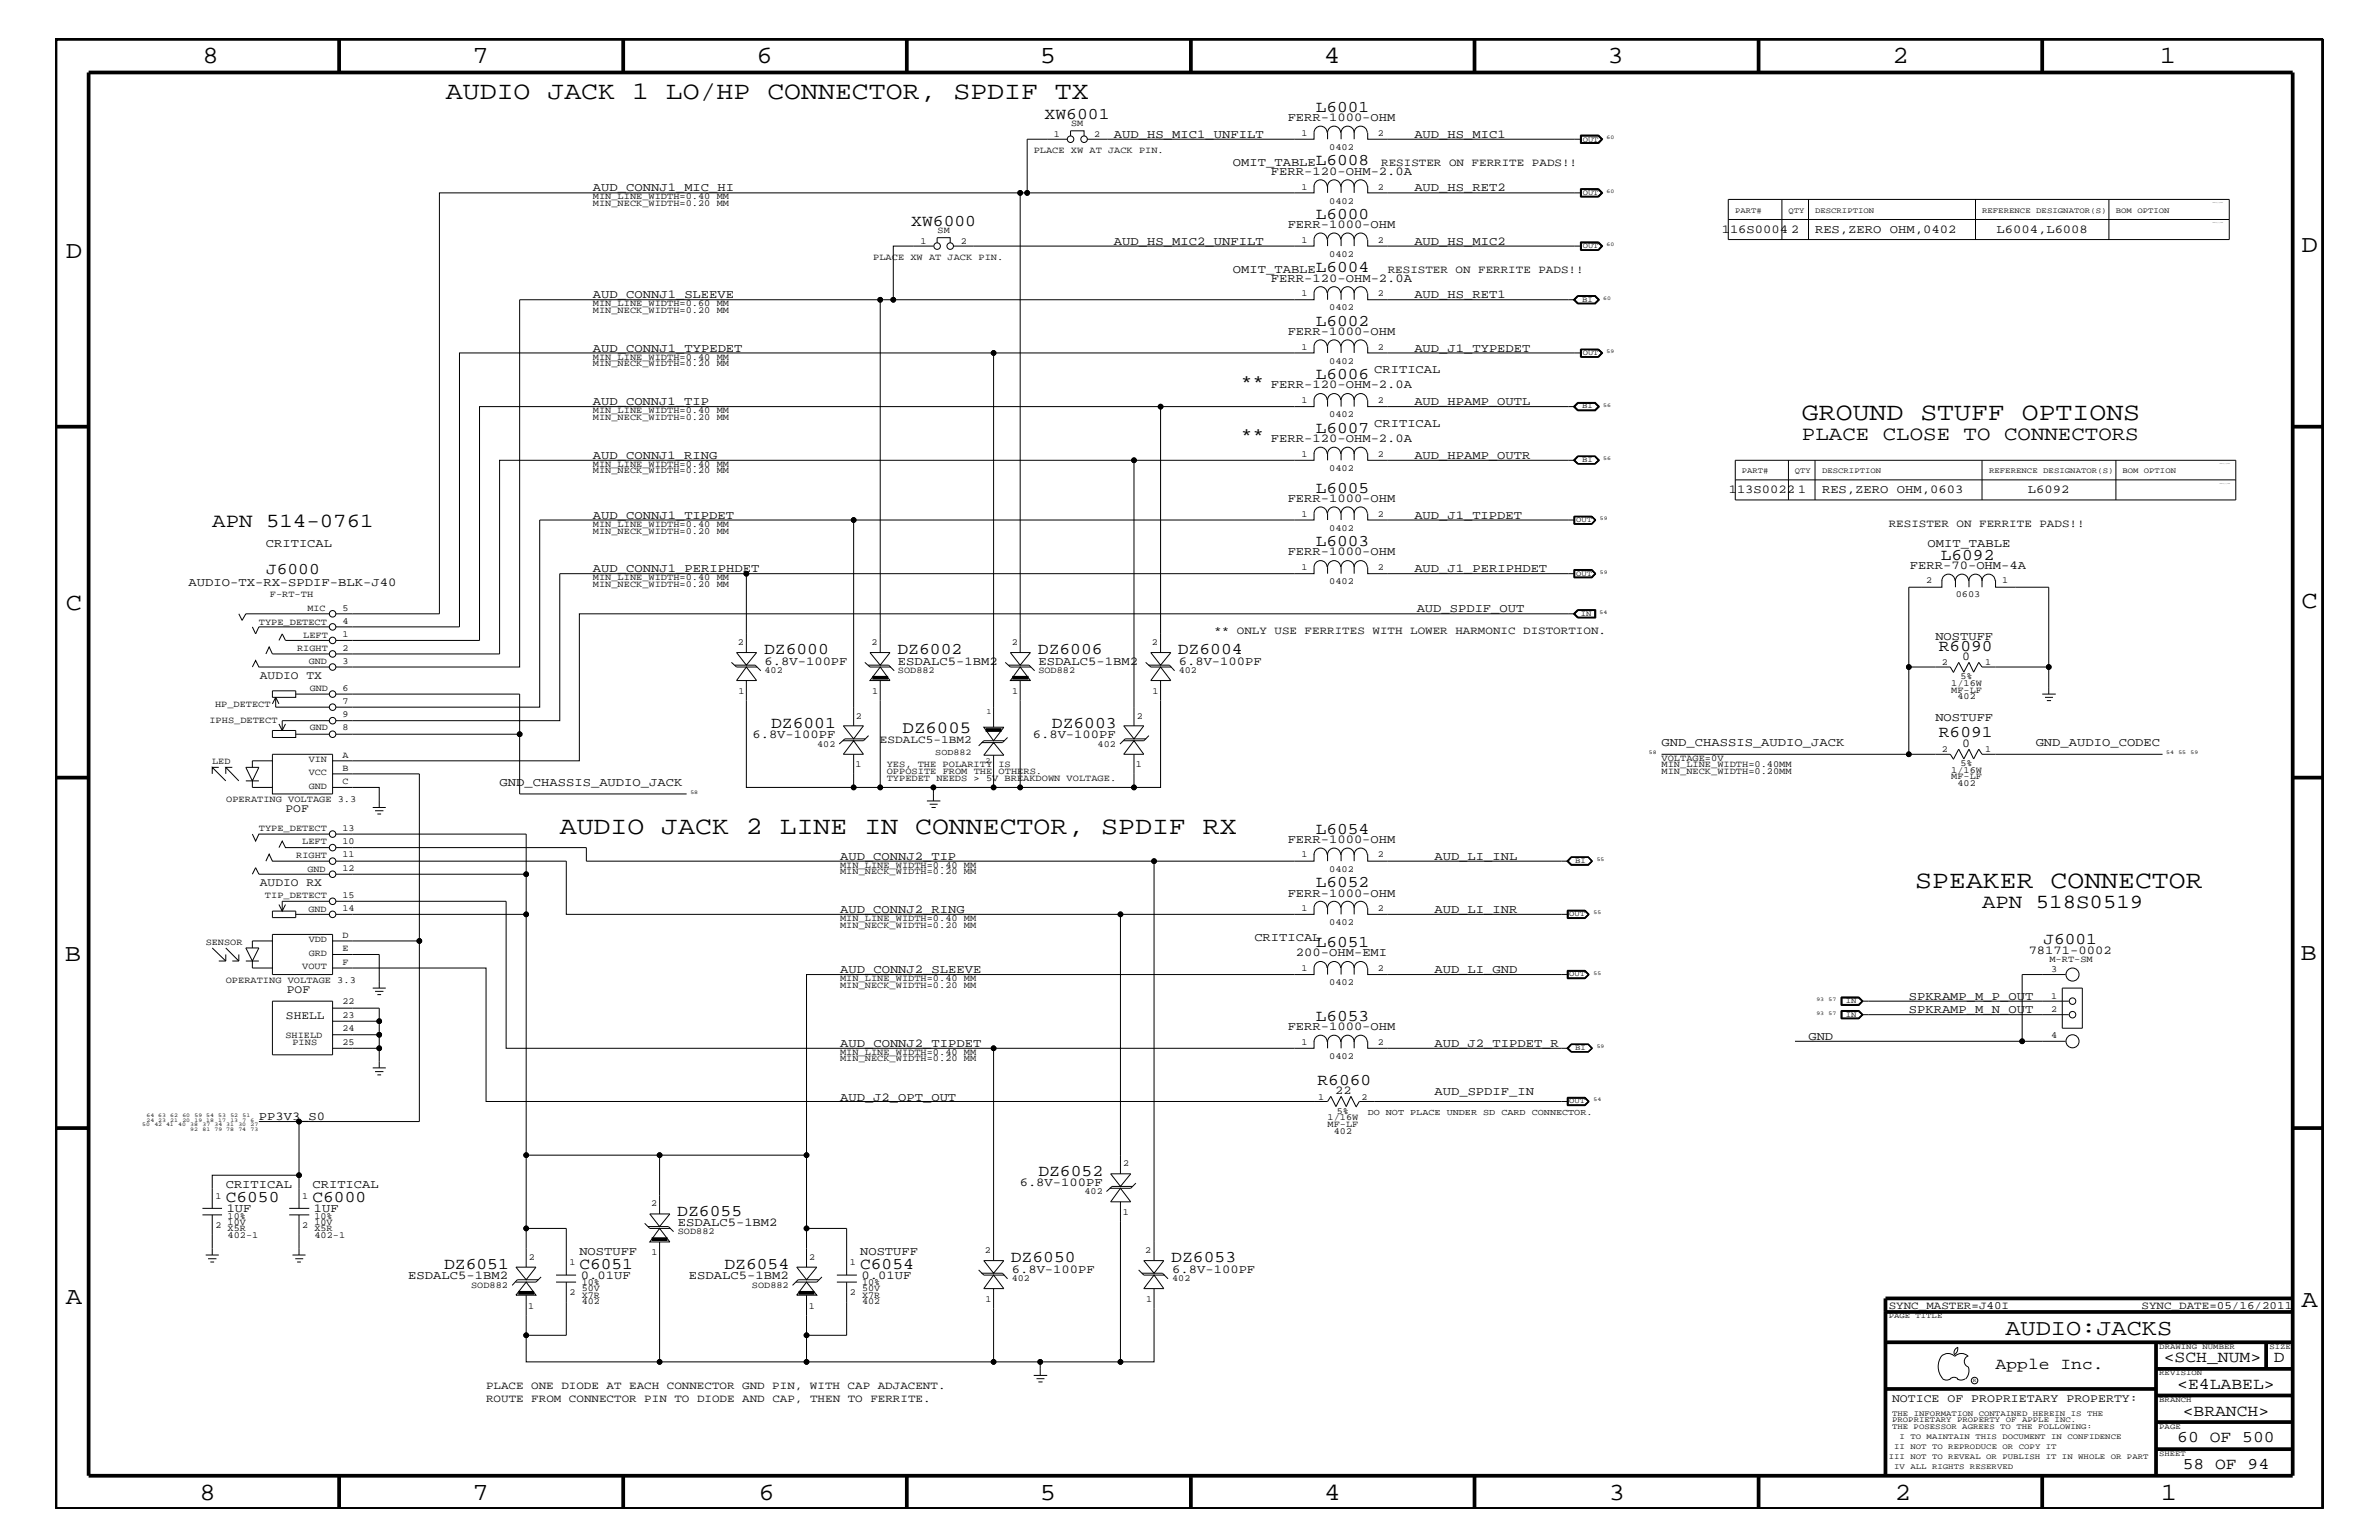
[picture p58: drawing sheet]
<svg xmlns="http://www.w3.org/2000/svg" width="432mm" height="279mm" viewBox="0 0 432 279" stroke-linecap="round" stroke-linejoin="round" font-family="sans-serif">
<defs><g id="words">
<g font-size="4.6">
<text x="80.9" y="18">AUDIO JACK 1 LO/HP CONNECTOR, SPDIF TX</text>
<text x="327.1" y="76.2">GROUND STUFF OPTIONS</text>
<text x="101.6" y="151.3">AUDIO JACK 2 LINE IN CONNECTOR, SPDIF RX</text>
<text x="347.6" y="161.1">SPEAKER CONNECTOR</text>
</g>
<g font-size="4.5">
<text x="36.7" y="11.5">8</text>
<text x="85.8" y="11.5">7</text>
<text x="137.3" y="11.5">6</text>
<text x="188.7" y="11.5">5</text>
<text x="240.3" y="11.5">4</text>
<text x="291.8" y="11.5">3</text>
<text x="343.5" y="11.5">2</text>
<text x="392" y="11.5">1</text>
<text x="11.9" y="46.8">D</text>
<text x="417.7" y="45.7">D</text>
<text x="11.9" y="110.6">C</text>
<text x="417.7" y="110.3">C</text>
<text x="11.8" y="174.3">B</text>
<text x="417.6" y="174.2">B</text>
<text x="11.9" y="236.7">A</text>
<text x="417.7" y="237.1">A</text>
<text x="36.2" y="272.1">8</text>
<text x="85.8" y="272.1">7</text>
<text x="137.7" y="272.1">6</text>
<text x="188.7" y="272.1">5</text>
<text x="240.4" y="272.1">4</text>
<text x="292" y="272.1">3</text>
<text x="343.9" y="272.1">2</text>
<text x="392.2" y="272.1">1</text>
</g>
<text font-size="4.1" x="364" y="242.3">AUDIO:JACKS</text>
<g font-size="3.6">
<text x="327.1" y="79.9">PLACE CLOSE TO CONNECTORS</text>
<text x="38.5" y="95.6">APN 514-0761</text>
<text x="359.7" y="164.7">APN 518S0519</text>
</g>
<g font-size="3.2">
<text x="225.2" y="70.1">**</text>
<text x="225.2" y="79.9">**</text>
</g>
<text font-size="3.1" x="163.8" y="133">DZ6005</text>
<g font-size="3">
<text x="189.6" y="21.5">XW6001</text>
<text x="238.8" y="20.3">L6001</text>
<text x="238.8" y="30">L6008</text>
<text x="165.4" y="40.9">XW6000</text>
<text x="238.8" y="39.7">L6000</text>
<text x="238.8" y="49.4">L6004</text>
<text x="238.8" y="59.1">L6002</text>
<text x="238.8" y="68.8">L6006</text>
<text x="238.8" y="78.5">L6007</text>
<text x="238.8" y="89.4">L6005</text>
<text x="238.8" y="99.1">L6003</text>
<text x="352.3" y="101.5">L6092</text>
<text x="48.3" y="104.1">J6000</text>
<text x="138.7" y="118.7">DZ6000</text>
<text x="162.9" y="118.7">DZ6002</text>
<text x="188.4" y="118.7">DZ6006</text>
<text x="213.8" y="118.7">DZ6004</text>
<text x="351.9" y="118.1">R6090</text>
<text x="140" y="132.1">DZ6001</text>
<text x="190.9" y="132.1">DZ6003</text>
<text x="351.9" y="133.8">R6091</text>
<text x="238.8" y="151.2">L6054</text>
<text x="238.8" y="160.9">L6052</text>
<text x="238.8" y="171.8">L6051</text>
<text x="370.9" y="171.2">J6001</text>
<text x="238.8" y="185.2">L6053</text>
<text x="239.1" y="196.8">R6060</text>
<text x="188.5" y="213.3">DZ6052</text>
<text x="41" y="218">C6050</text>
<text x="56.7" y="218">C6000</text>
<text x="122.9" y="220.6">DZ6055</text>
<text x="80.6" y="230.2">DZ6051</text>
<text x="105.2" y="230.2">C6051</text>
<text x="131.5" y="230.2">DZ6054</text>
<text x="156.1" y="230.2">C6054</text>
<text x="183.5" y="229.1">DZ6050</text>
<text x="212.6" y="229.1">DZ6053</text>
<text x="362.2" y="248.4">Apple Inc.</text>
<text x="392.7" y="247.1">&lt;SCH_NUM&gt;</text>
<text x="395.2" y="252">&lt;E4LABEL&gt;</text>
<text x="412.7" y="247.1">D</text>
<text x="396.2" y="256.8">&lt;BRANCH&gt;</text>
<text x="395.2" y="261.6">60 OF 500</text>
<text x="396.2" y="266.6">58 OF 94</text>
</g>
<g font-size="2.2">
<text x="233.7" y="22">FERR-1000-OHM</text>
<text x="202.2" y="25">AUD_HS_MIC1_UNFILT</text>
<text x="256.7" y="25">AUD_HS_MIC1</text>
<text x="107.6" y="34.7">AUD_CONNJ1_MIC_HI</text>
<text x="223.8" y="30.2">OMIT_TABLE</text>
<text x="230.7" y="31.7">FERR-120-OHM-2.0A</text>
<text x="256.7" y="34.7">AUD_HS_RET2</text>
<text x="233.7" y="41.4">FERR-1000-OHM</text>
<text x="202.2" y="44.4">AUD_HS_MIC2_UNFILT</text>
<text x="256.7" y="44.4">AUD_HS_MIC2</text>
<text x="312.5" y="42.3">116S0004</text>
<text x="325.1" y="42.3">2</text>
<text x="329.4" y="42.3">RES,ZERO OHM,0402</text>
<text x="362.4" y="42.3">L6004,L6008</text>
<text x="223.8" y="49.6">OMIT_TABLE</text>
<text x="230.7" y="51.1">FERR-120-OHM-2.0A</text>
<text x="107.6" y="54.1">AUD_CONNJ1_SLEEVE</text>
<text x="256.7" y="54.1">AUD_HS_RET1</text>
<text x="107.6" y="63.9">AUD_CONNJ1_TYPEDET</text>
<text x="233.7" y="60.8">FERR-1000-OHM</text>
<text x="256.7" y="63.9">AUD_J1_TYPEDET</text>
<text x="230.7" y="70.5">FERR-120-OHM-2.0A</text>
<text x="249.4" y="67.7">CRITICAL</text>
<text x="107.6" y="73.5">AUD_CONNJ1_TIP</text>
<text x="249.4" y="77.4">CRITICAL</text>
<text x="256.7" y="73.5">AUD_HPAMP_OUTL</text>
<text x="107.6" y="83.3">AUD_CONNJ1_RING</text>
<text x="230.7" y="80.2">FERR-120-OHM-2.0A</text>
<text x="256.7" y="83.3">AUD_HPAMP_OUTR</text>
<text x="313.8" y="89.5">113S0022</text>
<text x="326.3" y="89.5">1</text>
<text x="330.7" y="89.5">RES,ZERO OHM,0603</text>
<text x="368.1" y="89.5">L6092</text>
<text x="107.6" y="94.2">AUD_CONNJ1_TIPDET</text>
<text x="233.7" y="91.1">FERR-1000-OHM</text>
<text x="256.7" y="94.2">AUD_J1_TIPDET</text>
<text x="48.3" y="99.3">CRITICAL</text>
<text x="233.7" y="100.8">FERR-1000-OHM</text>
<text x="349.8" y="99.3">OMIT_TABLE</text>
<text x="34.2" y="106.4">AUDIO-TX-RX-SPDIF-BLK-J40</text>
<text x="107.6" y="103.8">AUD_CONNJ1_PERIPHDET</text>
<text x="256.7" y="103.8">AUD_J1_PERIPHDET</text>
<text x="346.7" y="103.2">FERR-70-OHM-4A</text>
<text x="257.1" y="111.1">AUD_SPDIF_OUT</text>
<text x="351.3" y="116.2">NOSTUFF</text>
<text x="356.2" y="119.7">0</text>
<text x="138.8" y="120.6">6.8V-100PF</text>
<text x="163" y="120.6">ESDALC5-1BM2</text>
<text x="188.5" y="120.6">ESDALC5-1BM2</text>
<text x="214" y="120.6">6.8V-100PF</text>
<text x="351.3" y="130.8">NOSTUFF</text>
<text x="136.6" y="133.9">6.8V-100PF</text>
<text x="187.5" y="133.9">6.8V-100PF</text>
<text x="301.6" y="135.3">GND_CHASSIS_AUDIO_JACK</text>
<text x="356.2" y="135.5">0</text>
<text x="369.5" y="135.3">GND_AUDIO_CODEC</text>
<text x="90.7" y="142.6">GND_CHASSIS_AUDIO_JACK</text>
<text x="152.5" y="156">AUD_CONNJ2_TIP</text>
<text x="233.7" y="152.9">FERR-1000-OHM</text>
<text x="260.4" y="156">AUD_LI_INL</text>
<text x="152.5" y="165.6">AUD_CONNJ2_RING</text>
<text x="233.7" y="162.7">FERR-1000-OHM</text>
<text x="260.3" y="165.6">AUD_LI_INR</text>
<text x="227.7" y="170.7">CRITICAL</text>
<text x="235.2" y="173.5">200-OHM-EMI</text>
<text x="368.2" y="173.2">78171-0002</text>
<text x="152.5" y="176.6">AUD_CONNJ2_SLEEVE</text>
<text x="260.3" y="176.6">AUD_LI_GND</text>
<text x="346.5" y="181.4">SPKRAMP_M_P_OUT</text>
<text x="346.5" y="183.8">SPKRAMP_M_N_OUT</text>
<text x="152.5" y="189.9">AUD_CONNJ2_TIPDET</text>
<text x="233.7" y="186.9">FERR-1000-OHM</text>
<text x="260.3" y="189.9">AUD_J2_TIPDET_R</text>
<text x="328.3" y="188.7">GND</text>
<text x="47" y="203.2">PP3V3_S0</text>
<text x="152.5" y="199.8">AUD_J2_OPT_OUT</text>
<text x="242.4" y="198.5">22</text>
<text x="260.3" y="198.7">AUD_SPDIF_IN</text>
<text x="41" y="215.6">CRITICAL</text>
<text x="56.7" y="215.6">CRITICAL</text>
<text x="185.1" y="215.2">6.8V-100PF</text>
<text x="41.1" y="219.8">1UF</text>
<text x="57" y="219.8">1UF</text>
<text x="105.2" y="227.7">NOSTUFF</text>
<text x="123" y="222.4">ESDALC5-1BM2</text>
<text x="156.1" y="227.7">NOSTUFF</text>
<text x="74.1" y="232.1">ESDALC5-1BM2</text>
<text x="105.4" y="232">0.01UF</text>
<text x="125.1" y="232.1">ESDALC5-1BM2</text>
<text x="156.4" y="232">0.01UF</text>
<text x="183.6" y="230.9">6.8V-100PF</text>
<text x="212.8" y="230.9">6.8V-100PF</text>
</g>
<g font-size="2.1">
<text x="47.2" y="123.1">AUDIO TX</text>
<text x="51.8" y="147.3">POF</text>
<text x="47.2" y="160.7">AUDIO RX</text>
<text x="51.9" y="184.9">SHELL</text>
<text x="52.1" y="180.2">POF</text>
<text x="343.4" y="254.4">NOTICE OF PROPRIETARY PROPERTY:</text>
</g>
<g font-size="2">
<text x="250.7" y="30.2">RESISTER ON FERRITE PADS!!</text>
<text x="251.9" y="49.6">RESISTER ON FERRITE PADS!!</text>
<text x="342.8" y="95.6">RESISTER ON FERRITE PADS!!</text>
<text x="220.4" y="115">** ONLY USE FERRITES WITH LOWER HARMONIC DISTORTION.</text>
<text x="159.7" y="134.8">ESDALC5-1BM2</text>
<text x="342.8" y="237.4">SYNC_MASTER=J40I</text>
<text x="388.7" y="237.4">SYNC_DATE=05/16/2011</text>
<text x="88.2" y="252">PLACE ONE DIODE AT EACH CONNECTOR GND PIN, WITH CAP ADJACENT.</text>
<text x="88.2" y="254.4">ROUTE FROM CONNECTOR PIN TO DIODE AND CAP, THEN TO FERRITE.</text>
</g>
<g font-size="1.7">
<text x="194.4" y="22.9">SM</text>
<text x="187.6" y="27.7">PLACE XW AT JACK PIN.</text>
<text x="191.3" y="24.9">1</text>
<text x="198.6" y="24.9">2</text>
<text x="236.2" y="24.7">1</text>
<text x="241.3" y="27.2">0402</text>
<text x="250.1" y="24.7">2</text>
<text x="236.2" y="34.4">1</text>
<text x="250.1" y="34.4">2</text>
<text x="107.6" y="37.4">MIN_NECK_WIDTH=0.20 MM</text>
<text x="107.6" y="36.2">MIN_LINE_WIDTH=0.40 MM</text>
<text x="241.3" y="36.9">0402</text>
<text x="158.5" y="47.1">PLACE XW AT JACK PIN.</text>
<text x="167.1" y="44.3">1</text>
<text x="170.2" y="42.3">SM</text>
<text x="174.4" y="44.3">2</text>
<text x="236.2" y="44.1">1</text>
<text x="241.3" y="46.6">0402</text>
<text x="250.1" y="44.1">2</text>
<text x="236.2" y="53.8">1</text>
<text x="250.1" y="53.8">2</text>
<text x="107.6" y="56.8">MIN_NECK_WIDTH=0.20 MM</text>
<text x="107.6" y="55.6">MIN_LINE_WIDTH=0.60 MM</text>
<text x="241.3" y="56.3">0402</text>
<text x="107.6" y="65.3">MIN_LINE_WIDTH=0.40 MM</text>
<text x="236.2" y="63.4">1</text>
<text x="241.3" y="66">0402</text>
<text x="250.1" y="63.4">2</text>
<text x="107.6" y="66.5">MIN_NECK_WIDTH=0.20 MM</text>
<text x="107.6" y="76.2">MIN_NECK_WIDTH=0.20 MM</text>
<text x="107.6" y="75">MIN_LINE_WIDTH=0.40 MM</text>
<text x="236.2" y="73.2">1</text>
<text x="241.3" y="75.7">0402</text>
<text x="250.1" y="73.2">2</text>
<text x="236.2" y="82.8">1</text>
<text x="250.1" y="82.8">2</text>
<text x="107.6" y="85.9">MIN_NECK_WIDTH=0.20 MM</text>
<text x="107.6" y="84.7">MIN_LINE_WIDTH=0.40 MM</text>
<text x="241.3" y="85.4">0402</text>
<text x="107.6" y="95.6">MIN_LINE_WIDTH=0.40 MM</text>
<text x="236.2" y="93.8">1</text>
<text x="250.1" y="93.8">2</text>
<text x="107.6" y="96.8">MIN_NECK_WIDTH=0.20 MM</text>
<text x="241.3" y="96.3">0402</text>
<text x="107.6" y="105.3">MIN_LINE_WIDTH=0.40 MM</text>
<text x="107.6" y="106.5">MIN_NECK_WIDTH=0.20 MM</text>
<text x="236.2" y="103.5">1</text>
<text x="241.3" y="106">0402</text>
<text x="250.1" y="103.5">2</text>
<text x="349.6" y="105.9">2</text>
<text x="363.4" y="105.9">1</text>
<text x="47" y="113.3">TYPE_DETECT</text>
<text x="49" y="108.2">F-RT-TH</text>
<text x="55.8" y="110.8">MIC</text>
<text x="62.1" y="113.1">4</text>
<text x="62.1" y="110.8">5</text>
<text x="355" y="108.4">0603</text>
<text x="53.9" y="118.1">RIGHT</text>
<text x="55" y="115.7">LEFT</text>
<text x="62.1" y="118.1">2</text>
<text x="62.1" y="115.6">1</text>
<text x="133.9" y="117">2</text>
<text x="158.2" y="117">2</text>
<text x="183.6" y="117">2</text>
<text x="209" y="117">2</text>
<text x="56" y="120.4">GND</text>
<text x="56.2" y="125.3">GND</text>
<text x="62.1" y="125.3">6</text>
<text x="62.1" y="120.4">3</text>
<text x="134" y="125.9">1</text>
<text x="138.8" y="122.1">402</text>
<text x="158.3" y="125.9">1</text>
<text x="163" y="122.1">SOD882</text>
<text x="183.7" y="125.9">1</text>
<text x="188.5" y="122.1">SOD882</text>
<text x="209.2" y="125.9">1</text>
<text x="214" y="122.1">402</text>
<text x="352.5" y="120.7">2</text>
<text x="354.2" y="124.4">1/16W</text>
<text x="354.2" y="125.7">MF-LF</text>
<text x="355.9" y="123.2">5%</text>
<text x="360.3" y="120.7">1</text>
<text x="38" y="131.1">IPHS_DETECT</text>
<text x="39" y="128.3">HP_DETECT</text>
<text x="62.1" y="130.2">9</text>
<text x="62.1" y="127.7">7</text>
<text x="155.4" y="130.4">2</text>
<text x="206.3" y="130.4">2</text>
<text x="355.3" y="126.9">402</text>
<text x="56.2" y="132.5">GND</text>
<text x="62.1" y="137.4">A</text>
<text x="62.1" y="132.5">8</text>
<text x="148.3" y="135.5">402</text>
<text x="199.2" y="135.5">402</text>
<text x="352.5" y="136.4">2</text>
<text x="360.3" y="136.4">1</text>
<text x="38.5" y="138.6">LED</text>
<text x="56" y="138.3">VIN</text>
<text x="56" y="143.1">GND</text>
<text x="56" y="140.7">VCC</text>
<text x="62.1" y="139.8">B</text>
<text x="62.1" y="142.3">C</text>
<text x="155.3" y="139.2">1</text>
<text x="161" y="140.4">OPPOSITE FROM THE OTHERS.</text>
<text x="161" y="139.2">YES, THE POLARITY IS</text>
<text x="161" y="141.7">TYPEDET NEEDS &gt; 5V BREAKDOWN VOLTAGE.</text>
<text x="206.2" y="139.2">1</text>
<text x="301.6" y="139.2">MIN_LINE_WIDTH=0.40MM</text>
<text x="301.6" y="138">VOLTAGE=0V</text>
<text x="301.6" y="140.4">MIN_NECK_WIDTH=0.20MM</text>
<text x="354.2" y="140.2">1/16W</text>
<text x="354.2" y="141.4">MF-LF</text>
<text x="355.3" y="142.6">402</text>
<text x="355.9" y="139">5%</text>
<text x="41.1" y="145.6">OPERATING VOLTAGE 3.3</text>
<text x="47" y="150.7">TYPE_DETECT</text>
<text x="53.8" y="155.7">RIGHT</text>
<text x="54.9" y="153.2">LEFT</text>
<text x="62.1" y="150.7">13</text>
<text x="62.1" y="155.6">11</text>
<text x="62.1" y="153.2">10</text>
<text x="236.2" y="155.6">1</text>
<text x="250.1" y="155.6">2</text>
<text x="55.8" y="158.2">GND</text>
<text x="62.1" y="158">12</text>
<text x="152.5" y="158.6">MIN_NECK_WIDTH=0.20 MM</text>
<text x="152.5" y="157.4">MIN_LINE_WIDTH=0.40 MM</text>
<text x="241.3" y="158.2">0402</text>
<text x="48.1" y="162.8">TIP_DETECT</text>
<text x="56" y="165.4">GND</text>
<text x="62.1" y="162.8">15</text>
<text x="62.1" y="165.3">14</text>
<text x="152.5" y="167.1">MIN_LINE_WIDTH=0.40 MM</text>
<text x="236.2" y="165.3">1</text>
<text x="241.3" y="167.8">0402</text>
<text x="250.1" y="165.3">2</text>
<text x="37.3" y="171.4">SENSOR</text>
<text x="56" y="171">VDD</text>
<text x="56" y="173.4">GRD</text>
<text x="62.1" y="170.1">D</text>
<text x="62.1" y="172.6">E</text>
<text x="152.5" y="168.3">MIN_NECK_WIDTH=0.20 MM</text>
<text x="41" y="178.4">OPERATING VOLTAGE 3.3</text>
<text x="54.9" y="175.9">VOUT</text>
<text x="62.1" y="175">F</text>
<text x="152.5" y="179.3">MIN_NECK_WIDTH=0.20 MM</text>
<text x="152.5" y="178">MIN_LINE_WIDTH=0.40 MM</text>
<text x="236.2" y="176.2">1</text>
<text x="241.3" y="178.8">0402</text>
<text x="250.1" y="176.2">2</text>
<text x="372" y="174.6">M-RT-SM</text>
<text x="372.3" y="176.3">3</text>
<text x="62.1" y="182.2">22</text>
<text x="62.1" y="184.7">23</text>
<text x="372.3" y="183.6">2</text>
<text x="372.3" y="181.2">1</text>
<text x="51.8" y="188.2">SHIELD</text>
<text x="53.1" y="189.5">PINS</text>
<text x="62.1" y="189.5">25</text>
<text x="62.1" y="187.1">24</text>
<text x="152.5" y="191.4">MIN_LINE_WIDTH=0.40 MM</text>
<text x="236.2" y="189.5">1</text>
<text x="250.1" y="189.5">2</text>
<text x="372.3" y="188.4">4</text>
<text x="152.5" y="192.6">MIN_NECK_WIDTH=0.20 MM</text>
<text x="241.3" y="192.1">0402</text>
<text x="239.3" y="199.5">1</text>
<text x="241" y="203.2">1/16W</text>
<text x="242.7" y="202">5%</text>
<text x="247.1" y="199.5">2</text>
<text x="241" y="204.4">MF-LF</text>
<text x="242.1" y="205.7">402</text>
<text x="203.9" y="211.6">2</text>
<text x="39.1" y="217.5">1</text>
<text x="41.3" y="221.1">10%</text>
<text x="54.9" y="217.5">1</text>
<text x="57.1" y="221.1">10%</text>
<text x="118.2" y="218.9">2</text>
<text x="196.8" y="216.7">402</text>
<text x="203.8" y="220.4">1</text>
<text x="39.1" y="222.9">2</text>
<text x="41.3" y="222.2">10V</text>
<text x="41.3" y="224.6">402-1</text>
<text x="41.3" y="223.4">X5R</text>
<text x="54.9" y="222.9">2</text>
<text x="57.1" y="222.2">10V</text>
<text x="57.1" y="224.6">402-1</text>
<text x="57.1" y="223.4">X5R</text>
<text x="118.3" y="227.7">1</text>
<text x="123" y="224">SOD882</text>
<text x="178.7" y="227.4">2</text>
<text x="207.9" y="227.4">2</text>
<text x="85.5" y="233.7">SOD882</text>
<text x="96" y="228.5">2</text>
<text x="103.4" y="229.6">1</text>
<text x="105.6" y="233.2">10%</text>
<text x="136.5" y="233.7">SOD882</text>
<text x="146.9" y="228.5">2</text>
<text x="154.3" y="229.6">1</text>
<text x="156.5" y="233.2">10%</text>
<text x="183.6" y="232.4">402</text>
<text x="212.8" y="232.4">402</text>
<text x="95.8" y="237.4">1</text>
<text x="103.4" y="235">2</text>
<text x="105.6" y="234.3">50V</text>
<text x="105.6" y="236.7">402</text>
<text x="105.6" y="235.5">X7R</text>
<text x="146.8" y="237.4">1</text>
<text x="154.3" y="235">2</text>
<text x="156.5" y="235.5">X7R</text>
<text x="156.5" y="234.3">50V</text>
<text x="156.5" y="236.7">402</text>
<text x="178.9" y="236.2">1</text>
<text x="208" y="236.2">1</text>
</g>
<g font-size="1.6">
<text x="169.8" y="136.9">SOD882</text>
<text x="248.2" y="202.3">DO NOT PLACE UNDER SD CARD CONNECTOR.</text>
</g>
<g font-size="1.4">
<text x="287.3" y="25.7">OUT</text>
<text x="287.3" y="35.3">OUT</text>
<text x="315" y="38.6">PART#</text>
<text x="324.6" y="38.6">QTY</text>
<text x="329.4" y="38.6">DESCRIPTION</text>
<text x="359.7" y="38.6">REFERENCE DESIGNATOR(S)</text>
<text x="384" y="38.6">BOM OPTION</text>
<text x="287.3" y="45.1">OUT</text>
<text x="287.2" y="54.7">BI</text>
<text x="287.3" y="64.5">OUT</text>
<text x="287.2" y="74.1">BI</text>
<text x="287.2" y="83.8">BI</text>
<text x="316.1" y="85.9">PART#</text>
<text x="325.8" y="85.9">QTY</text>
<text x="330.7" y="85.9">DESCRIPTION</text>
<text x="361" y="85.9">REFERENCE DESIGNATOR(S)</text>
<text x="385.2" y="85.9">BOM OPTION</text>
<text x="286.1" y="94.8">OUT</text>
<text x="286.1" y="104.4">OUT</text>
<text x="286.9" y="111.7">IN</text>
<text x="179.1" y="129.6">1</text>
<text x="178.9" y="138.4">2</text>
<text x="285.9" y="156.6">BI</text>
<text x="284.8" y="166.2">OUT</text>
<text x="284.8" y="177.2">OUT</text>
<text x="335" y="182.1">IN</text>
<text x="335" y="184.4">IN</text>
<text x="285.9" y="190.5">BI</text>
<text x="284.8" y="200.2">OUT</text>
<text x="342.8" y="239.2">PAGE TITLE</text>
<text x="391.9" y="244.7">DRAWING NUMBER</text>
<text x="411.9" y="244.7">SIZE</text>
<text x="391.9" y="249.5">REVISION</text>
<text x="343.4" y="256.8">THE INFORMATION CONTAINED HEREIN IS THE</text>
<text x="391.9" y="254.4">BRANCH</text>
<text x="343.4" y="258">PROPRIETARY PROPERTY OF APPLE INC.</text>
<text x="343.4" y="259.3">THE POSESSOR AGREES TO THE FOLLOWING:</text>
<text x="343.8" y="262.9">II NOT TO REPRODUCE OR COPY IT</text>
<text x="344.8" y="261.1">I TO MAINTAIN THIS DOCUMENT IN CONFIDENCE</text>
<text x="391.9" y="259.3">PAGE</text>
<text x="342.8" y="264.7">III NOT TO REVEAL OR PUBLISH IT IN WHOLE OR PART</text>
<text x="343.8" y="266.6">IV ALL RIGHTS RESERVED</text>
<text x="391.9" y="264.1">SHEET</text>
</g>
<g font-size="1">
<text x="291.6" y="25.3">60</text>
<text x="291.6" y="35">60</text>
<text x="291.6" y="44.6">60</text>
<text x="291" y="54.4">60</text>
<text x="291.6" y="64">59</text>
<text x="291" y="73.8">56</text>
<text x="291" y="83.5">56</text>
<text x="290.4" y="94.3">59</text>
<text x="290.4" y="104.1">59</text>
<text x="290.3" y="111.4">54</text>
<text x="299.3" y="136.8">58</text>
<text x="393.2" y="136.8">54</text>
<text x="395.4" y="136.8">55</text>
<text x="397.6" y="136.8">59</text>
<text x="125.3" y="144">58</text>
<text x="289.8" y="156.2">55</text>
<text x="289.2" y="165.9">55</text>
<text x="289.2" y="176.8">55</text>
<text x="329.7" y="181.6">93</text>
<text x="329.7" y="184.1">93</text>
<text x="331.9" y="181.6">57</text>
<text x="331.9" y="184.1">57</text>
<text x="289.8" y="190.2">59</text>
<text x="26.6" y="203.5">24 23</text>
<text x="26.6" y="202.6">64 63</text>
<text x="30.9" y="203.5">21</text>
<text x="30.9" y="202.6">62</text>
<text x="33.1" y="203.5">20</text>
<text x="33.1" y="202.6">60</text>
<text x="35.3" y="203.5">19 18</text>
<text x="35.3" y="202.6">59 54</text>
<text x="39.6" y="203.5">17</text>
<text x="39.6" y="202.6">53</text>
<text x="41.8" y="203.5">13</text>
<text x="41.8" y="202.6">52</text>
<text x="44" y="203.5">7</text>
<text x="44" y="202.6">51</text>
<text x="45.5" y="203.5">6</text>
<text x="289.2" y="199.8">54</text>
<text x="25.8" y="204.3">50</text>
<text x="28" y="204.3">42 41</text>
<text x="32.3" y="204.3">40</text>
<text x="34.5" y="204.3">38</text>
<text x="34.5" y="205.3">92</text>
<text x="36.7" y="204.3">37</text>
<text x="36.7" y="205.3">81</text>
<text x="38.9" y="204.3">34 31</text>
<text x="38.9" y="205.3">79 78</text>
<text x="43.3" y="204.3">30</text>
<text x="43.3" y="205.3">74</text>
<text x="45.5" y="204.3">27</text>
<text x="45.5" y="205.3">73</text>
<text x="358.1" y="250.7">R</text>
</g>
</g></defs>
<g fill="none" stroke="#000" stroke-width=".18">
<path d="M185.2 35h-105.4v76.4h-18.8M186.4 35h-1.2v83.4M193.7 25.3h-7.3v9.7M194.3 24.7v-1h2.5v1M238.5 33.7v1.3h-52.1M238.5 33.8a1.19 1.19 0 0 1 1.2-1.2 1.19 1.19 0 0 1 1.2 1.2M240.9 24.1a1.19 1.19 0 0 0-1.2-1.2 1.19 1.19 0 0 0-1.2 1.2v1.2h-41.1M241 33.8a1.19 1.19 0 0 1 1.1-1.2 1.19 1.19 0 0 1 1.2 1.2M241 33.7v1.3M243.3 24.1a1.19 1.19 0 0 0-1.2-1.2 1.19 1.19 0 0 0-1.1 1.2v1.2M243.4 33.8a1.19 1.19 0 0 1 1.2-1.2 1.19 1.19 0 0 1 1.2 1.2 1.19 1.19 0 0 1 1.2-1.2 1.19 1.19 0 0 1 1.2 1.2M243.4 33.7v1.3"/>
<path d="M245.8 24.1a1.19 1.19 0 0 0-1.2-1.2 1.19 1.19 0 0 0-1.2 1.2v1.2M245.8 24.1a1.19 1.19 0 0 1 1.2-1.2 1.19 1.19 0 0 1 1.2 1.2M245.8 24.1v1.2M245.8 33.7v1.3M248.2 24.1v1.2h38.8M248.2 33.7v1.3h38.8M286.9 24.5h3.3l.7 .8-.7 .7h-3.3zM286.9 34.2h3.3l.7 .8-.7 .8h-3.3zM286.9 26v-1.4h3.3l.6 .7-.6 .7M286.9 34.3h3.3l.6 .7-.6 .7h-3.3zM287 24.7h3.1l.6 .6-.6 .6h-3.1zM287 34.3v1.4"/>
<path d="M287 34.4h3.1l.6 .6-.6 .6h-3.1M290.1 24.7l.6 .6-.6 .6h-3.1M290.1 34.3l.6 .7-.6 .7M313.7 36.2h90.9v7.3h-90.9zM313.7 39.8h90.9M323.4 36.2v7.3M328.3 36.2v7.3M358.6 36.2v7.3M382.8 36.2v7.3M159.8 54.4v64M162.1 54.4h-67.8v66.6h-33.3M169.4 44.6h-7.3v9.8h76.4v-1.2a1.19 1.19 0 0 1 1.2-1.2 1.19 1.19 0 0 1 1.2 1.2"/>
<path d="M170.1 44.1v-1h2.4v1M240.9 43.5a1.19 1.19 0 0 0-1.2-1.2 1.19 1.19 0 0 0-1.2 1.2v1.1h-65.4M243.3 43.5a1.19 1.19 0 0 0-1.2-1.2 1.19 1.19 0 0 0-1.1 1.2v1.1M243.3 53.2a1.19 1.19 0 0 0-1.2-1.2 1.19 1.19 0 0 0-1.1 1.2v1.2M245.8 43.5a1.19 1.19 0 0 0-1.2-1.2 1.19 1.19 0 0 0-1.2 1.2v1.1M245.8 43.5a1.19 1.19 0 0 1 1.2-1.2 1.19 1.19 0 0 1 1.2 1.2M245.8 53.2a1.19 1.19 0 0 0-1.2-1.2 1.19 1.19 0 0 0-1.2 1.2v1.2M245.8 53.2a1.19 1.19 0 0 1 1.2-1.2 1.19 1.19 0 0 1 1.2 1.2M245.8 43.5v1.1M245.8 53.2v1.2M248.2 43.5v1.1h38.8M248.2 53.2v1.2h37.6"/>
<path d="M286.3 53.7h3.2l.7 .7-.7 .7h-3.2l-.6-.7zM286.3 53.6h3.3l.7 .8-.7 .7h-3.3l-.7-.7zM286.4 53.8h3.1l.6 .6-.6 .6h-3.1l-.6-.6zM286.4 53.7h3.1l.7 .7-.7 .7h-3.1l-.6-.7zM286.9 43.9h3.3l.7 .7-.7 .8h-3.3zM286.9 45.4v-1.4h3.3l.6 .6-.6 .8M290.1 44.1h-3.1v1.2h3.1M290.1 44.1l.6 .5-.6 .7M180.3 64h-96.9v49.7h-22.4M210.7 73.8h-123.7v42.4h-26M240.9 62.9a1.19 1.19 0 0 0-1.2-1.2 1.19 1.19 0 0 0-1.2 1.2v1.1h-58.2v67.9M240.9 72.6a1.19 1.19 0 0 0-1.2-1.2 1.19 1.19 0 0 0-1.2 1.2v1.2h-27.8v44.6"/>
<path d="M243.3 62.9a1.19 1.19 0 0 0-1.2-1.2 1.19 1.19 0 0 0-1.1 1.2v1.1M243.3 72.6a1.19 1.19 0 0 0-1.2-1.2 1.19 1.19 0 0 0-1.1 1.2v1.2M245.8 62.9a1.19 1.19 0 0 0-1.2-1.2 1.19 1.19 0 0 0-1.2 1.2v1.1M245.8 62.9a1.19 1.19 0 0 1 1.2-1.2 1.19 1.19 0 0 1 1.2 1.2M245.8 72.6a1.19 1.19 0 0 0-1.2-1.2 1.19 1.19 0 0 0-1.2 1.2v1.2M245.8 72.6a1.19 1.19 0 0 1 1.2-1.2 1.19 1.19 0 0 1 1.2 1.2M245.8 62.9v1.1M245.8 72.6v1.2M248.2 62.9v1.1h38.8M248.2 72.6v1.2h37.6M286.3 73.1h3.2l.7 .7-.7 .7h-3.2l-.6-.7zM286.3 73h3.3l.7 .8-.7 .7h-3.3l-.7-.7z"/>
<path d="M286.4 73.2h3.1l.6 .6-.6 .6h-3.1l-.6-.6zM286.4 73.1h3.1l.7 .7-.7 .7h-3.1l-.6-.7zM286.9 63.4v1.4M290.1 63.4h-3.1v1.3h3.1M290.1 63.4l.6 .6-.6 .7M290.2 63.4h-3.3v1.4h3.3M290.2 63.4l.7 .6-.7 .8M290.2 63.4l.6 .6-.6 .8M154.9 94.3h-56.9v34h-37M205.8 83.5h-115.1v35.1h-29.7M238.5 82.2v1.3h-32.7v48.2M238.5 82.3a1.19 1.19 0 0 1 1.2-1.2 1.19 1.19 0 0 1 1.2 1.2"/>
<path d="M240.9 93.2a1.19 1.19 0 0 0-1.2-1.2 1.19 1.19 0 0 0-1.2 1.2v1.1h-83.6v37.4M241 82.3a1.19 1.19 0 0 1 1.1-1.2 1.19 1.19 0 0 1 1.2 1.2M241 82.2v1.3M243.3 93.2a1.19 1.19 0 0 0-1.2-1.2 1.19 1.19 0 0 0-1.1 1.2v1.1M243.4 82.3a1.19 1.19 0 0 1 1.2-1.2 1.19 1.19 0 0 1 1.2 1.2 1.19 1.19 0 0 1 1.2-1.2 1.19 1.19 0 0 1 1.2 1.2M243.4 82.2v1.3M245.8 93.2a1.19 1.19 0 0 0-1.2-1.2 1.19 1.19 0 0 0-1.2 1.2v1.1M245.8 93.2a1.19 1.19 0 0 1 1.2-1.2 1.19 1.19 0 0 1 1.2 1.2M245.8 82.2v1.3M245.8 93.2v1.1M248.2 82.2v1.3h37.6M248.2 93.2v1.1h37.6"/>
<path d="M285.7 93.7h3.3l.6 .6-.6 .8h-3.3zM285.8 95h3.1M285.8 93.7v1.4M285.8 93.8h3.1M285.8 93.8v1.2M286.3 82.7h3.2l.7 .8-.7 .7h-3.2M286.3 82.7h3.3l.7 .8-.7 .7h-3.3M286.3 82.7l-.7 .8 .7 .7M286.3 82.7l-.6 .8 .6 .7M286.4 82.8h3.1l.6 .7-.6 .6h-3.1M286.4 82.8h3.1l.7 .7-.7 .6h-3.1M286.4 82.8l-.6 .7 .6 .6"/>
<path d="M288.9 93.7l.7 .6M288.9 93.8l.7 .5-.7 .7M288.9 93.8l.6 .5-.6 .7M289.6 94.3l-.7 .8M315 83.5h90.8v7.2h-90.8zM315 87.1h90.8M324.6 83.5v7.2M329.4 83.5v7.2M359.7 83.5v7.2M384 83.5v7.2M43.3 111.4l.6 1.2 .7-1.2h15.2M45.8 113.7l.6 1.3 .6-1.3h12.8"/>
<path d="M48.3 118.6l.6-1.2 .5 1.2h10.4M50.6 116.2l.6-1.2 .6 1.2h8M133.7 118.4h3.6l-1.8 2.3zM135.5 104.1h-33.9v26.7h-40.6M157.9 118.4h3.6l-1.7 2.3zM183.4 118.4h3.6l-1.8 2.3zM208.9 118.4h3.6l-1.8 2.3zM240.9 102.9a1.19 1.19 0 0 0-1.2-1.2 1.19 1.19 0 0 0-1.2 1.2v1.2h-103v14.3M243.3 102.9a1.19 1.19 0 0 0-1.2-1.2 1.19 1.19 0 0 0-1.1 1.2v1.2M245.8 102.9a1.19 1.19 0 0 0-1.2-1.2 1.19 1.19 0 0 0-1.2 1.2v1.2M245.8 102.9a1.19 1.19 0 0 1 1.2-1.2 1.19 1.19 0 0 1 1.2 1.2M245.8 102.9v1.2"/>
<path d="M248.2 102.9v1.2h37.6M285.7 103.3h3.3l.6 .8-.6 .7h-3.3zM285.8 111.4h-180.6v26.6h-44.8M285.8 103.5h3.1l.6 .6-.6 .6h-3.1zM286.3 110.6h3.3v1.5h-3.3l-.7-.7zM286.3 110.7h3.3v1.3h-3.3l-.6-.6zM286.4 110.7l-.6 .7 .6 .6M288.9 103.4h-3.1v1.4h3.1M288.9 103.4l.7 .7M288.9 103.4l.7 .7-.7 .7M289.5 110.8h-3.1l-.6 .6 .6 .6h3.1M289.5 110.7v1.3"/>
<path d="M289.6 104.1l-.7 .7M352.5 105.3v1.2h-6v14.5h7.5l.6 1M352.5 105.4a1.19 1.19 0 0 1 1.2-1.2 1.19 1.19 0 0 1 1.1 1.2M354.9 105.4a1.19 1.19 0 0 1 1.2-1.2 1.19 1.19 0 0 1 1.2 1.2M354.9 105.3v1.2M357.4 105.4a1.19 1.19 0 0 1 1.2-1.2 1.19 1.19 0 0 1 1.1 1.2 1.19 1.19 0 0 1 1.2-1.2 1.19 1.19 0 0 1 1.2 1.2M357.4 105.3v1.2M359.7 105.3v1.2M362.2 105.3v1.2h9.7v19.4M38.5 139.2h1.2M41 139.2v1.2M42.2 139.2h-1.2l2.3 2.5"/>
<path d="M44.6 139.2h2.4l-1.2 2.5zM45.8 121l.6-1.2 .6 1.2h12.8M49.4 136.8h11v7.2h-11zM49.4 132.5h4.3v1.3h-4.3zM49.4 125.3h4.3v1.2h-4.3zM49.4 138h-3.6v1.2M50 126.5v1.8h9.8M50 126.5l.6 1.2M50 126.5l-.6 1.2M50.6 131.3l.6 1.2M51.8 131.3l-.6 1.2M53.7 125.9h6.1"/>
<path d="M53.7 133.2h6.1M59.8 130.8h-8.6v1.7M61 133.2h33.3v10.8h30.3M61 125.9h33.3v7.3M132.8 120.2l.9 .8h3.7M133.4 120.7h3.7l1 1M135.5 121l1.8 2.5h-3.6zM135.5 123.5v19.4h19.4M153.1 131.7h3.6l-1.8 2.4zM154.9 134.4l1.8 2.4h-3.6zM154.9 136.8v6.1h4.9M157 120.2l.9 .8h3.8"/>
<path d="M157.1 134.1h-3.8l-1 .9M157.6 120.7h3.7l1 1M157.6 133.5l-.9 .9h-3.7M159.8 121l1.7 2.5h-3.6zM159.8 123.5v19.4h9.6v2.4M178.6 131.9h3.6l-1.9 2.5zM180.3 134.7l1.9 2.3h-3.6zM182.3 134.4h-3.7l-1 .9M182.5 120.2l.9 .8h3.7M182.9 133.8l-1 .9h-3.8M183 120.7h3.8l1 1M185.2 121l1.8 2.5h-3.6z"/>
<path d="M185.2 123.5v19.4h-4.9v-5.9M204 131.7h3.6l-1.8 2.4zM205.8 134.4l1.8 2.4h-3.6zM207.9 120.2l1 .8h3.7M208 134.1h-3.8l-.9 .9M208.4 120.7h3.9l.9 1M208.5 133.5l-.9 .9h-3.7M210.7 121l1.8 2.5h-3.6zM210.7 123.5v19.4h-4.9v-6.1M346.5 121v15.8h-44.9M346.5 136.8h7.5l.6 1M370.7 125.9h2.4"/>
<path d="M371.2 126.5h1.4M371.5 127.1h.8M371.9 121h-12.2l-.5-.8-1 1.7-.8-1.7-1 1.7-.9-1.7-.9 1.7M392.5 136.8h-32.8l-.5-.9-1 1.8-.8-1.8-1 1.8-.9-1.8-.9 1.8M38.5 140.4v-1.2l2.5 2.5M44.6 141.7h2.4M45.8 151.3l.6 1.3 .6-1.3h12.8M45.8 141.7v1.2h3.6M45.8 158.6l.6-1.2 .6 1.2h12.8M48.3 156.2l.6-1.2 .5 1.2h10.4M50.6 153.8l.6-1.2 .6 1.2h8M60.4 142.9h8.4v3.6"/>
<path d="M60.4 140.4h15.7v30.3M61 156.2h41.8v9.7h100.6M61 151.3h34.5v7.3h-34.5M61 153.8h45.4v2.4h103.1M67.6 146.5h2.4M68.1 147.1h1.5M68.5 147.7h.7M95.5 158.6v7.3h-34.5M168.2 145.3h2.5M168.7 145.9h1.5M169.1 146.5h.7M169.4 142.9h10.9"/>
<path d="M185.2 142.9h20.6M238.5 155v1.2h-29v72.5M238.5 155.1a1.19 1.19 0 0 1 1.2-1.2 1.19 1.19 0 0 1 1.2 1.2M241 155.1a1.19 1.19 0 0 1 1.1-1.2 1.19 1.19 0 0 1 1.2 1.2M241 155v1.2M243.4 155.1a1.19 1.19 0 0 1 1.2-1.2 1.19 1.19 0 0 1 1.2 1.2 1.19 1.19 0 0 1 1.2-1.2 1.19 1.19 0 0 1 1.2 1.2M243.4 155v1.2M245.8 155v1.2M248.2 155v1.2h36.4M284.4 156.2l.8-.7h3.1l.8 .7-.8 .8h-3.1zM285.2 155.6h3.1l.7 .6-.7 .6h-3.1l-.6-.6zM285.2 155.5h3.1l.7 .7"/>
<path d="M285.2 155.5l-.7 .7 .7 .7h3.1l.7-.7M285.2 155.6h3.1l.6 .6-.6 .6h-3.1l-.6-.6zM38.5 172l2.5 2.4M39.7 174.4h1.3M41 173.2v1.2M41 172l2.3 2.4M42.2 174.4h1.1M43.3 173.2v1.2M44.6 172h2.4l-1.2 2.4zM44.6 174.4h2.4M45.8 174.4v1.2h3.6M49.4 165.3h4.3v1.2h-4.3z"/>
<path d="M49.4 169.5h11v7.3h-11zM49.4 170.7h-3.6v1.3M50.6 164.1l.6 1.2 .6-1.2M53.7 165.9h6.1M59.8 163.5h-8.6v1.8M60.4 175.6h27.8v24.2h152.8l.6-.9 .9 1.9 .9-1.9 .9 1.9 .9-1.9 .9 1.9M60.4 170.7h15.7v32.8h-21.8v9.7M60.4 173.2h8.4v6.1M61 163.5h30.9v26.7h88.4M67.6 179.3h2.4M68.1 179.9h1.5M95.5 165.9v57h7.3v8.4"/>
<path d="M240.9 164.7a1.19 1.19 0 0 0-1.2-1.2 1.19 1.19 0 0 0-1.2 1.2v1.2h-35.1v47.1M240.9 175.6a1.19 1.19 0 0 0-1.2-1.2 1.19 1.19 0 0 0-1.2 1.2v1.2h-92.1v32.8M243.3 164.7a1.19 1.19 0 0 0-1.2-1.2 1.19 1.19 0 0 0-1.1 1.2v1.2M243.3 175.6a1.19 1.19 0 0 0-1.2-1.2 1.19 1.19 0 0 0-1.1 1.2v1.2M245.8 164.7a1.19 1.19 0 0 0-1.2-1.2 1.19 1.19 0 0 0-1.2 1.2v1.2M245.8 164.7a1.19 1.19 0 0 1 1.2-1.2 1.19 1.19 0 0 1 1.2 1.2M245.8 175.6a1.19 1.19 0 0 0-1.2-1.2 1.19 1.19 0 0 0-1.2 1.2v1.2M245.8 175.6a1.19 1.19 0 0 1 1.2-1.2 1.19 1.19 0 0 1 1.2 1.2M245.8 164.7v1.2M245.8 175.6v1.2M248.2 164.7v1.2h36.4M248.2 175.6v1.2h36.4"/>
<path d="M284.5 165.1h3.2l.8 .8-.8 .8h-3.2zM284.5 176.1h3.2l.8 .7-.8 .8h-3.2zM284.5 166.6h3.2M284.5 165.2h3.2M284.5 177.5h3.2M284.5 176.1h3.2M284.6 165.2v1.4M284.6 176.1v1.4M284.6 165.3h3l.7 .6-.7 .6h-3zM284.6 176.2h3l.7 .6-.7 .6h-3zM287.7 165.2l.7 .7-.7 .7M287.7 165.2l.6 .7"/>
<path d="M287.7 176.1l.7 .7-.7 .7M287.7 176.1l.6 .7M288.3 165.9l-.6 .7M288.3 176.8l-.6 .7M374.3 179.3h3.7v7.2h-3.7zM374.9 176.8h-7.9v12.1M49.4 181.6h11v9.8h-11zM60.4 190.2h8.4v3.5M60.4 187.7h8.4v2.5M60.4 185.3h8.4v2.4M60.4 182.9h8.4v2.4M67.6 193.7h2.4"/>
<path d="M68.1 194.4h1.5M68.5 180.5h.7M68.5 195h.7M238.5 188.9v1.3h-58.2v38.5M238.5 189a1.19 1.19 0 0 1 1.2-1.2 1.19 1.19 0 0 1 1.2 1.2M241 189a1.19 1.19 0 0 1 1.1-1.2 1.19 1.19 0 0 1 1.2 1.2M241 188.9v1.3M243.4 189a1.19 1.19 0 0 1 1.2-1.2 1.19 1.19 0 0 1 1.2 1.2 1.19 1.19 0 0 1 1.2-1.2 1.19 1.19 0 0 1 1.2 1.2M243.4 188.9v1.3M245.8 188.9v1.3M248.2 188.9v1.3h36.4M284.5 199.1h3.2l.8 .7-.8 .8h-3.2z"/>
<path d="M284.5 199.2h3.2M284.6 199.2v1.3M284.6 199.8h-37.9l-.6 1.1M284.6 199.2h3l.7 .6-.7 .6h-3zM285.2 189.5h3.1l.7 .7-.7 .6h-3.1l-.6-.6zM285.2 189.4h3.1l.7 .8M285.2 189.4h3.1l.8 .8-.8 .7h-3.1M285.2 189.4l-.8 .8 .8 .7M285.2 189.4l-.7 .8 .7 .7M285.2 189.5h3.1l.6 .7-.6 .6h-3.1l-.6-.6zM287.7 199.2l.7 .6-.7 .7M287.7 199.2l.6 .6"/>
<path d="M288.3 199.8l-.6 .7M289 190.2l-.7 .7h-3.1M325.8 188.9h49.1M334.2 180.9h3.2l.8 .7-.8 .8h-3.2zM334.2 183.3h3.2l.8 .8-.8 .8h-3.2zM334.2 181h3.2l.7 .6-.7 .8M334.2 184.8h3.2M334.2 183.4h3.2M334.3 181h3.1l.6 .6-.6 .7h-3.1zM334.3 183.4v1.4M334.3 181v1.2h3l.7-.6M334.3 183.5h3l.7 .6-.7 .6h-3z"/>
<path d="M337.3 181l.7 .6M337.4 183.4l.7 .7-.7 .7M337.4 183.4l.6 .7M338 184.1h37.5M338 181.6h37.5M338 184.1l-.6 .7M36.7 219.2h3.6M38.5 219.2v-6h15.8v6M47 203.5h7.3M52.5 219.2h3.6M95.5 209.6h24.2v10.6M119.7 209.6h26.7v13.3"/>
<path d="M201.6 213h3.6l-1.8 2.3zM203.4 215.6l1.8 2.4h-3.6zM203.4 218v29.1h-14.6v2.4M205.6 215.3h-3.8l-1 .9M206.2 214.7l-1 .9h-3.8M284.5 200.5h3.2M36.7 220.4h3.6M37.3 227.7h2.4M37.8 228.4h1.5M38.2 229h.7M38.5 220.4v7.3M52.5 220.4h3.6"/>
<path d="M53.1 227.7h2.4M53.6 228.4h1.4M53.9 229h.7M54.3 220.4v7.3M93.6 229.9h3.7l-1.8 2.3zM95.5 232.6l1.8 2.4h-3.7zM95.5 235v12.1h24.2M95.5 222.9v7M97.7 232.2h-3.8l-.9 1M98.2 231.7l-.9 .9h-3.7M100.9 232.6h3.7M100.9 231.3h3.7"/>
<path d="M102.8 232.6v9.7h-7.3M117 221.9l.9 1h3.8M117.6 222.5h3.7l1 1M117.9 220.2h3.7l-1.9 2.3zM119.7 222.9l1.9 2.4h-3.7zM119.7 225.3v21.8h26.7v-12.1M144.6 229.9h3.7l-1.9 2.3zM146.4 232.6l1.9 2.4h-3.7zM146.4 229.9v-7h7.3v8.4M148.6 232.2h-3.7l-1.1 1M149.2 231.7l-.9 .9h-3.9M151.9 232.6h3.6"/>
<path d="M151.9 231.3h3.6M153.7 232.6v9.7h-7.3M177.6 230.4l1 .9h3.7M178.1 231h3.8l1 1M178.6 228.7h3.6l-1.9 2.3zM180.3 231.3l1.9 2.5h-3.6zM180.3 233.8v13.3h8.5M206.7 230.4l.9 .9h3.8M207.3 231h3.7l1 1M207.6 228.7h3.6l-1.7 2.3zM209.5 231.3l1.7 2.5h-3.6zM209.5 233.8v13.3h-6.1"/>
<path d="M146.4 247.1h33.9M187.6 249.5h2.5M188.1 250.1h1.5M188.5 250.7h.7M352.3 246.1a1.72 1.72 0 0 1 2.5 0 1.69 1.69 0 0 1 2.4 0M352.4 246a3.2 3.2 0 0 0 .4 4.3l.8 .1 .4-.2M354 250.2l.7-.3 .7 .3M355.2 250.2l.7 .2 .7-.2M355.3 244.4v.3a1.18 1.18 0 0 1-.6 1.1M355.4 244.4a.99 .99 0 0 0-.6 1.4M357.2 246a1.04 1.04 0 0 0-.7 1 1.04 1.04 0 0 0 .7 1M357.3 248l.1 .7a2.11 2.11 0 0 1-.6 1.5"/>
<circle cx="185.2" cy="35" r=".42"/>
<circle cx="186.4" cy="35" r=".42"/>
<circle cx="194.3" cy="25.3" r=".59"/>
<circle cx="196.8" cy="25.3" r=".59"/>
<circle cx="159.8" cy="54.4" r=".42"/>
<circle cx="162.1" cy="54.4" r=".42"/>
<circle cx="170.1" cy="44.6" r=".59"/>
<circle cx="172.5" cy="44.6" r=".59"/>
<circle cx="180.3" cy="64" r=".42"/>
<circle cx="210.7" cy="73.8" r=".42"/>
<circle cx="154.9" cy="94.3" r=".42"/>
<circle cx="205.8" cy="83.5" r=".42"/>
<circle cx="60.4" cy="116.2" r=".59"/>
<circle cx="60.4" cy="118.6" r=".59"/>
<circle cx="60.4" cy="111.4" r=".59"/>
<circle cx="60.4" cy="113.7" r=".59"/>
<circle cx="135.5" cy="104.1" r=".42"/>
<circle cx="60.4" cy="125.9" r=".59"/>
<circle cx="60.4" cy="130.8" r=".59"/>
<circle cx="60.4" cy="128.3" r=".59"/>
<circle cx="60.4" cy="121" r=".59"/>
<circle cx="60.4" cy="133.2" r=".59"/>
<circle cx="94.3" cy="133.2" r=".42"/>
<circle cx="346.5" cy="136.8" r=".42"/>
<circle cx="346.5" cy="121" r=".42"/>
<circle cx="371.9" cy="121" r=".42"/>
<circle cx="60.4" cy="153.8" r=".59"/>
<circle cx="60.4" cy="158.6" r=".59"/>
<circle cx="60.4" cy="156.2" r=".59"/>
<circle cx="60.4" cy="151.3" r=".59"/>
<circle cx="95.5" cy="158.6" r=".42"/>
<circle cx="154.9" cy="142.9" r=".42"/>
<circle cx="159.8" cy="142.9" r=".42"/>
<circle cx="169.4" cy="142.9" r=".42"/>
<circle cx="180.3" cy="142.9" r=".42"/>
<circle cx="185.2" cy="142.9" r=".42"/>
<circle cx="205.8" cy="142.9" r=".42"/>
<circle cx="209.5" cy="156.2" r=".42"/>
<circle cx="60.4" cy="163.5" r=".59"/>
<circle cx="60.4" cy="165.9" r=".59"/>
<circle cx="76.1" cy="170.7" r=".42"/>
<circle cx="95.5" cy="165.9" r=".42"/>
<circle cx="203.4" cy="165.9" r=".42"/>
<circle cx="376.2" cy="176.8" r="1.19"/>
<circle cx="68.8" cy="190.2" r=".42"/>
<circle cx="68.8" cy="187.7" r=".42"/>
<circle cx="68.8" cy="185.3" r=".42"/>
<circle cx="180.3" cy="190.2" r=".42"/>
<circle cx="367" cy="188.9" r=".42"/>
<circle cx="376.2" cy="188.9" r="1.19"/>
<circle cx="376.2" cy="181.6" r=".59"/>
<circle cx="376.2" cy="184.1" r=".59"/>
<circle cx="54.3" cy="213.2" r=".42"/>
<circle cx="54.3" cy="203.5" r=".42"/>
<circle cx="95.5" cy="209.6" r=".42"/>
<circle cx="119.7" cy="209.6" r=".42"/>
<circle cx="146.4" cy="209.6" r=".42"/>
<circle cx="95.5" cy="222.9" r=".42"/>
<circle cx="146.4" cy="222.9" r=".42"/>
<circle cx="95.5" cy="242.3" r=".42"/>
<circle cx="119.7" cy="247.1" r=".42"/>
<circle cx="146.4" cy="242.3" r=".42"/>
<circle cx="146.4" cy="247.1" r=".42"/>
<circle cx="180.3" cy="247.1" r=".42"/>
<circle cx="188.8" cy="247.1" r=".42"/>
<circle cx="203.4" cy="247.1" r=".42"/>
<circle cx="358.4" cy="250.5" r=".59"/>
</g>
<g fill="none" stroke="#000" stroke-width=".68" stroke-linecap="butt">
<path d="M10.1 7.1h411.5v266.7h-411.5zM16.1 13.2h400v254.5h-400zM61.6 7.1v6.1M113.1 7.1v6.1M164.6 7.1v6.1M216.2 7.1v6.1M267.6 7.1v6.1M319.2 7.1v6.1M370.7 7.1v6.1M10.1 77.4h6M416.1 77.4h5.5M158.3 123h2.9"/>
<path d="M178.9 132.4h2.9M183.7 123h3M10.1 141.1h6M416.1 141.1h5.5M10.1 204.7h6M416.1 204.7h5.5M94.1 234.6h2.8M118.3 224.8h2.9M144.9 234.6h2.9M342.2 238h73.9M416.1 235.6h-73.9v32.1M342.2 243.5h73.9"/>
<path d="M342.2 252h49.1M391.3 248.4h24.8M391.3 243.5v24.2M391.3 258h24.8M391.3 253.2h24.8M411.3 243.5v4.9M61.6 267.7v6.1M113.1 267.7v6.1M164.6 267.7v6.1M216.2 268v5.8M267.6 267.7v6.1M319.2 267.7v6.1"/>
<path d="M370.7 267.7v6.1M391.3 262.9h24.8"/>
</g>
<g fill="#000">
<circle cx="185.2" cy="35" r=".42"/>
<circle cx="186.4" cy="35" r=".42"/>
<circle cx="159.8" cy="54.4" r=".42"/>
<circle cx="162.1" cy="54.4" r=".42"/>
<circle cx="180.3" cy="64" r=".42"/>
<circle cx="210.7" cy="73.8" r=".42"/>
<circle cx="154.9" cy="94.3" r=".42"/>
<circle cx="205.8" cy="83.5" r=".42"/>
<circle cx="135.5" cy="104.1" r=".42"/>
<circle cx="94.3" cy="133.2" r=".42"/>
<circle cx="346.5" cy="136.8" r=".42"/>
<circle cx="346.5" cy="121" r=".42"/>
<circle cx="371.9" cy="121" r=".42"/>
<circle cx="95.5" cy="158.6" r=".42"/>
<circle cx="154.9" cy="142.9" r=".42"/>
<circle cx="159.8" cy="142.9" r=".42"/>
<circle cx="169.4" cy="142.9" r=".42"/>
<circle cx="180.3" cy="142.9" r=".42"/>
<circle cx="185.2" cy="142.9" r=".42"/>
<circle cx="205.8" cy="142.9" r=".42"/>
<circle cx="209.5" cy="156.2" r=".42"/>
<circle cx="76.1" cy="170.7" r=".42"/>
<circle cx="95.5" cy="165.9" r=".42"/>
<circle cx="203.4" cy="165.9" r=".42"/>
<circle cx="68.8" cy="190.2" r=".42"/>
<circle cx="68.8" cy="187.7" r=".42"/>
<circle cx="68.8" cy="185.3" r=".42"/>
<circle cx="180.3" cy="190.2" r=".42"/>
<circle cx="367" cy="188.9" r=".42"/>
<circle cx="54.3" cy="213.2" r=".42"/>
<circle cx="54.3" cy="203.5" r=".42"/>
<circle cx="95.5" cy="209.6" r=".42"/>
<circle cx="119.7" cy="209.6" r=".42"/>
<circle cx="146.4" cy="209.6" r=".42"/>
<circle cx="95.5" cy="222.9" r=".42"/>
<circle cx="146.4" cy="222.9" r=".42"/>
<circle cx="95.5" cy="242.3" r=".42"/>
<circle cx="119.7" cy="247.1" r=".42"/>
<circle cx="146.4" cy="242.3" r=".42"/>
<circle cx="146.4" cy="247.1" r=".42"/>
<circle cx="180.3" cy="247.1" r=".42"/>
<circle cx="188.8" cy="247.1" r=".42"/>
<circle cx="203.4" cy="247.1" r=".42"/>
</g>
<use href="#words"/>
</svg>
